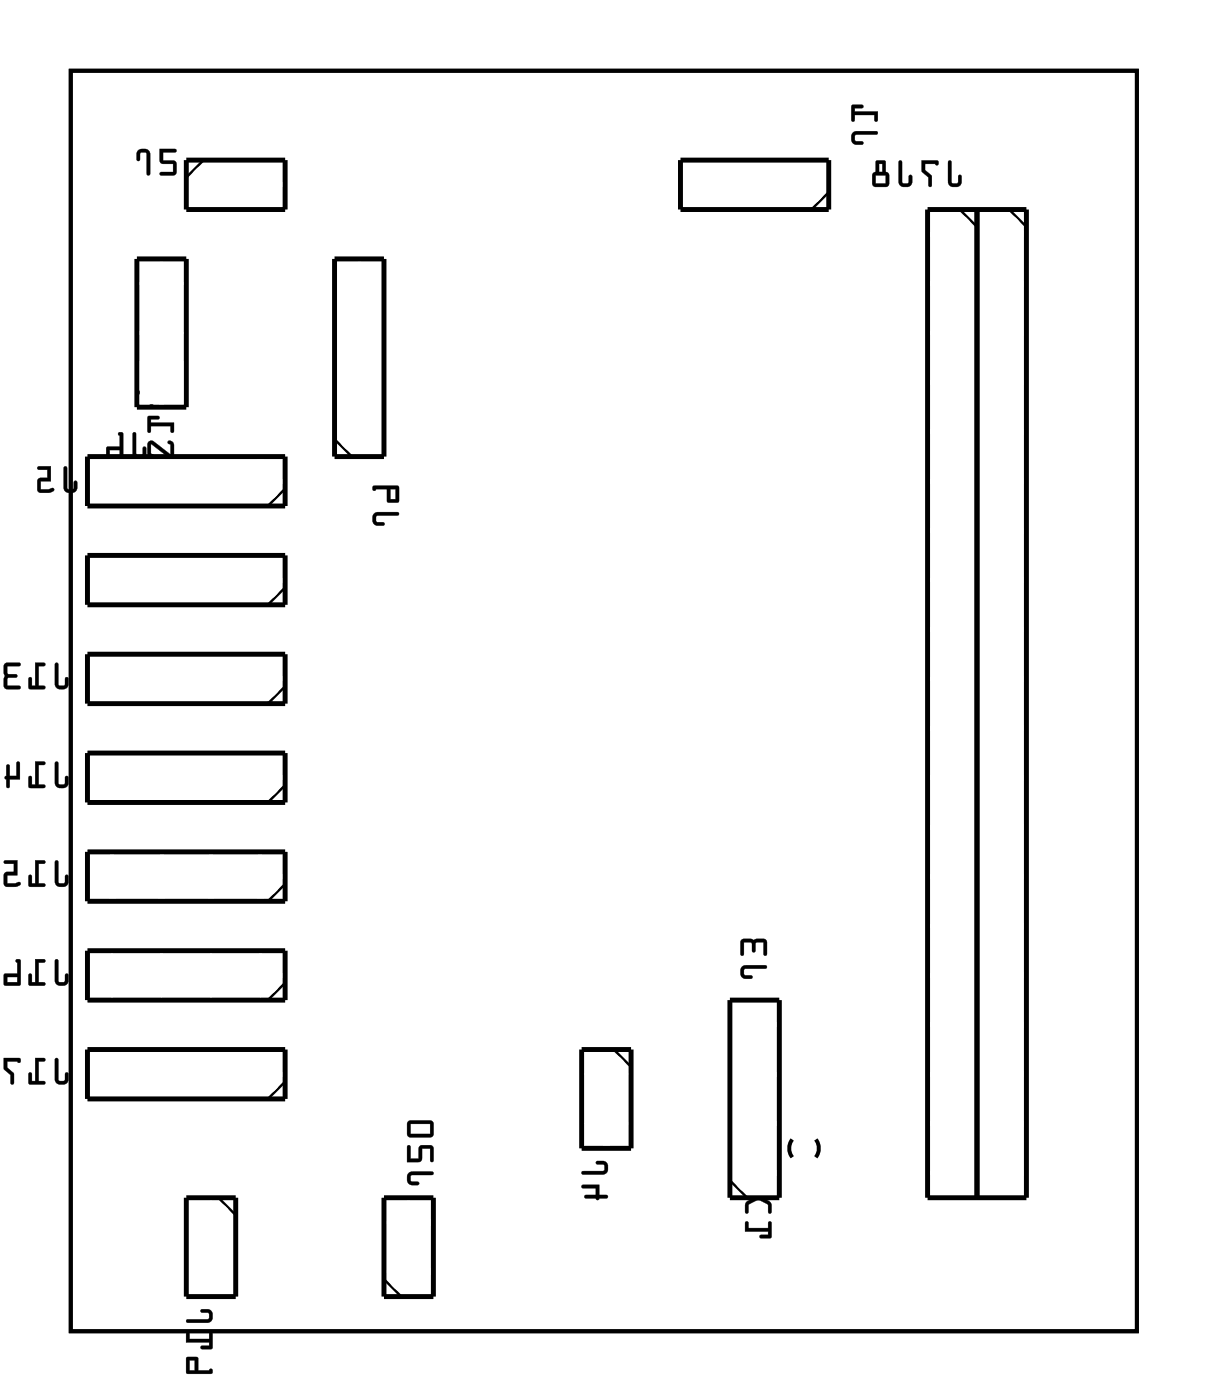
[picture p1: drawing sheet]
<svg xmlns="http://www.w3.org/2000/svg" width="62mm" height="72mm" viewBox="0 0 62 72" stroke-linecap="round" stroke-linejoin="round" font-family="sans-serif">
<path d="M3.6 3.6h54.8v64.8h-54.8zM40.7 58.6a.73 .73 0 0 0 0 .9M41.9 58.6a.73 .73 0 0 1 0 .9" fill="none" stroke="#000" stroke-width=".2"/>
<g fill="#000">
<path d="M7.1 7.7l-.1 .5a.1 .1 0 0 0 .1 .1 .1 .1 0 0 0 .1-.1v-.3h.3v1a.1 .1 0 0 0 .1 .1 .1 .1 0 0 0 .1-.1v-1.1l-.2-.2zM7.1 7.7h.4l.2 .1v1.2l-.2-.1v-1h-.3v.3l-.1 .1-.1-.4zM8.2 7.6l.1 .8h.6v.4h-.6a.1 .1 0 0 0-.1 .1 .1 .1 0 0 0 .1 .1h.6l.2-.1-.1-.6h-.6v-.5h.6a.1 .1 0 0 0 .1-.1 .1 .1 0 0 0-.1-.1zM8.2 7.7h.9l-.1 .1h-.6v.5h.5l.2 .1v.4l-.1 .2h-.8l.1-.1h.6v-.5h-.6z"/>
<path d="M7.1 7.7l-.1 .2 .1 .4 .1-.1v-.3h.3v1l.2 .1v-1.2l-.2-.1zM8.2 7.7l.1 .7h.6v.4h-.6l-.1 .2h.8l.1-.2v-.4l-.2-.1h-.5v-.5h.6l.1-.1z"/>
<path d="M43.8 6.8v.5l.2 .1h.3h.1l-.1-.1-.3-.1v-.3h1l.1-.1-.1-.1h-1zM43.8 5.4v.8h.1v-.3h1v.3h.2v-.5h-1.2v-.1h.4l.1-.2z"/>
<path d="M43.8 6.8l-.1 .2 .1 .4h.5a.1 .1 0 0 0 .1 0 .1 .1 0 0 0-.1-.1l-.3-.1v-.2l1-.1a.1 .1 0 0 0 .1-.1 .1 .1 0 0 0-.1-.1h-1zM43.8 6.8h.2h1h.1l-.1 .1h-1v.3l.4 .2h-.1h-.3l-.2-.1zM43.8 5.4l-.1 .8a.1 .1 0 0 0 .1 .1 .1 .1 0 0 0 .1-.1v-.3h1v.3a.1 .1 0 0 0 .1 .1 .1 .1 0 0 0 .1-.1v-.5h-1.2v-.1h.4a.1 .1 0 0 0 .1-.1 .1 .1 0 0 0-.1-.1zM43.8 5.4h.6l-.1 .1-.4 .1v.1h1.2v.5h-.1v-.3h-1.1v.3h-.1z"/>
<path d="M46.2 8.3v1a.36 .36 0 0 0 .3 .3 .36 .36 0 0 0 .4-.3v-.3h-.1h-.1v.4h-.3v-1.1zM45 8.3v.5l-.2 .2v.5l.2 .1h.6l.1-.2v-.4l-.2-.2v-.5zM45 9h.5v.4h-.5zM45.2 8.4h.2v.4h-.2z"/>
<path d="M46.2 8.3v1a.37 .37 0 0 0 .3 .3 .37 .37 0 0 0 .4-.3v-.2a.1 .1 0 0 0-.1-.1 .1 .1 0 0 0-.1 .1v.3h-.3v-1.1zM46.2 8.3h.2v1.1h.3l.1-.4h.1v.3a.35 .35 0 0 1-.4 .3 .35 .35 0 0 1-.3-.3zM45 8.3v.5l-.2 .2v.5l.2 .1h.6l.1-.2v-.4l-.2-.2v-.5zM45 8.3h.5v.5l.2 .2v.4l-.1 .2h-.6l-.1-.1-.1-.5 .2-.2zM45 9h.5v.4h-.5zM45 9v.4h.5v-.4zM45.2 8.4h.2v.4h-.2zM45.2 8.4v.4h.2v-.4z"/>
<path d="M48.8 8.3l-.1 1a.36 .36 0 0 0 .4 .3 .36 .36 0 0 0 .3-.3v-.3h-.1l-.1 .4h-.3v-1.1zM47.4 8.2v.6l.3 .3v.5h.1l.1-.6-.4-.3v-.3h.6l.1 .1v-.2z"/>
<path d="M48.7 8.3v1a.37 .37 0 0 0 .4 .3 .37 .37 0 0 0 .3-.3v-.2a.1 .1 0 0 0-.1-.1 .1 .1 0 0 0-.1 .1v.3h-.3v-1.1zM48.8 8.3h.1v1.1h.3l.1-.4h.1v.3a.35 .35 0 0 1-.3 .3 .35 .35 0 0 1-.4-.3zM47.4 8.2v.6l.3 .3v.4a.1 .1 0 0 0 .1 .1 .1 .1 0 0 0 .1-.1v-.5l-.4-.3v-.3h.6l.1 .1v-.2zM47.4 8.2l.8 .1v.2l-.1-.1h-.6v.3l.4 .3-.1 .6h-.1v-.5l-.3-.3z"/>
<path d="M3.6 3.6v64.8h54.8v-64.8zM3.6 3.6h54.8v64.8h-54.8z"/>
<path d="M2.8 34.1v1.1a.36 .36 0 0 0 .4 .2 .36 .36 0 0 0 .3-.2v-.3l-.1-.1-.1 .1v.3h-.3v-1zM1.8 34.1v1.2h-.2v-.4l-.1-.1v.6h.8v-.1h-.3v-1.1h.3v-.1zM.2 34.1v1.2l.2 .1h.6v-.1h-.6v-.4l.4-.1 .1-.1h-.1l-.4-.1v-.4h.6l.1-.1z"/>
<path d="M2.8 34.1v1.1a.37 .37 0 0 0 .4 .2 .37 .37 0 0 0 .3-.2v-.3a.1 .1 0 0 0-.1-.1 .1 .1 0 0 0-.1 .1v.3h-.3v-1zM2.9 34.1l.1 .1v1h.3l.1-.4 .1 .1v.3a.35 .35 0 0 1-.3 .2 .35 .35 0 0 1-.4-.2zM1.8 34.1v1.2h-.2v-.4a.1 .1 0 0 0 0-.1 .1 .1 0 0 0-.1 .1v.5h.7a.1 .1 0 0 0 .1-.1 .1 .1 0 0 0-.1-.1l-.2 .1v-1.1l.2 .1a.1 .1 0 0 0 .1-.1 .1 .1 0 0 0-.1-.1zM1.8 34.1h.5v.1h-.3v1.1h.3v.1h-.8v-.6l.1 .1v.4h.2zM.2 34.1v1.2l.2 .1h.6a.1 .1 0 0 0 .1-.1 .1 .1 0 0 0-.1-.1l-.6 .1v-.4l.4-.1a.1 .1 0 0 0 .1-.1 .1 .1 0 0 0-.1 0l-.4-.1v-.4l.6 .1a.1 .1 0 0 0 .1-.1 .1 .1 0 0 0-.1-.1zM.3 34.1h.7v.1h-.6v.4l.4 .1h.1l-.1 .1-.4 .1v.4h.6v.1h-.6l-.2-.1z"/>
<path d="M3.3 24v1.1a.36 .36 0 0 0 .3 .2 .36 .36 0 0 0 .4-.2v-.3l-.1-.1-.1 .1v.3h-.3l-.1-1zM1.9 24l.1 .1h.4v.5h-.4l-.1 .6 .2 .1h.4a.15 .15 0 0 0 .2 0 .15 .15 0 0 0 0-.2l-.6 .1v-.5h.5v-.7z"/>
<path d="M3.3 24v1.1a.37 .37 0 0 0 .3 .3 .37 .37 0 0 0 .4-.3v-.3a.1 .1 0 0 0-.1-.1 .1 .1 0 0 0-.1 .1v.3h-.3v-1zM3.3 24l.1 .1v1h.4l.1-.4 .1 .1v.3a.35 .35 0 0 1-.4 .2 .35 .35 0 0 1-.3-.2zM1.9 24l.1 .1h.4v.5h-.4l-.1 .6 .2 .1h.6a.11 .11 0 0 0 .1-.2 .1 .1 0 0 0-.1 0l-.6 .1v-.5h.5v-.7zM1.9 24h.7v.7h-.5v.5l.6-.1h.1l-.1 .1-.6 .1-.2-.1 .1-.6h.4v-.5h-.4z"/>
<path d="M6.8 22.2v1.1a.36 .36 0 0 0 .4 .3 .36 .36 0 0 0 .3-.3v-.3h-.1h-.1v.4l-.3-.1v-1zM6.1 22.2l.1 .8h-.7v.6l.8-.1v-1.2v-.1zM5.6 23.1h.6v.3h-.6z"/>
<path d="M6.8 22.2v1.1a.37 .37 0 0 0 .4 .3 .37 .37 0 0 0 .3-.3v-.3a.1 .1 0 0 0-.1-.1 .1 .1 0 0 0-.1 .1v.4h-.3v-1.1zM6.9 22.3h.1v1.1h.3l.1-.4h.1v.3a.35 .35 0 0 1-.3 .3 .35 .35 0 0 1-.4-.3zM6.1 22.2l.1 .8h-.7v.6l.8-.1v-1.2v-.1zM6.1 22.3h.2v1.2l-.8 .1v-.6h.7zM5.6 23.1h.6v.3h-.6zM5.6 23.1v.3h.6v-.3z"/>
<path d="M7.6 22.7v.6l.1 .2 .2-.1-.1-.1v-.5l.9 .7 .2-.1v-.5l-.1-.2h-.2l.2 .2-.1 .4-.9-.6zM7.6 21.4v.8h.1l.1-.3h1v.3h.1v-.5h-1.1v-.1h.3l.1-.2z"/>
<path d="M7.6 22.7v.7l.2 .1a.13 .13 0 0 0 .1-.1 .13 .13 0 0 0-.1-.1v-.5l.8 .7a.22 .22 0 0 0 .4-.2l-.1-.5-.2-.2a.13 .13 0 0 0-.1 .2 .13 .13 0 0 0 .2 .1l-.1 .4-.8-.6zM7.6 22.7h.2l.9 .7 .1-.5-.2-.2h.2l.1 .1v.5a.2 .2 0 0 1-.3 .2l-.8-.7-.1 .5 .2 .2-.2-.1-.1-.1zM7.6 21.4v.8a.1 .1 0 0 0 .1 .1 .1 .1 0 0 0 .1-.1v-.3h1v.3a.1 .1 0 0 0 .1 .1 .1 .1 0 0 0 .1-.1v-.5h-1.2v-.1h.3a.1 .1 0 0 0 .1-.1 .1 .1 0 0 0-.1-.1zM7.6 21.4h.6l-.1 .1h-.4v.2h1.2v.5h-.1v-.3h-1.1v.3h-.1z"/>
<path d="M19.2 26.4v.5l.2 .1h.3l.1-.1h-.1l-.4-.1 .1-.3h1l.1-.1-.1-.1h-1zM19.2 25v.2l.1-.1h.6v.7h.6v-.8zM20.1 25.1h.2v.6h-.2z"/>
<path d="M19.2 26.4l-.1 .2 .1 .3 .5 .1a.1 .1 0 0 0 .1-.1 .1 .1 0 0 0-.1-.1h-.3v-.3h1a.1 .1 0 0 0 .1-.1 .1 .1 0 0 0-.1-.1h-1zM19.2 26.4l.2-.1h1l.1 .1-.1 .1h-1l-.1 .3 .5 .1-.1 .1h-.3l-.2-.1zM19.2 25l-.1 .1a.09 .09 0 0 0 .1 .1 .09 .09 0 0 0 .1-.1h.6v.7h.6v-.8zM19.2 25h1.3v.8h-.6v-.7h-.6l-.1 .1zM20.1 25.1h.2v.6h-.2zM20.1 25.1v.6h.2v-.6z"/>
<path d="M2.8 49.3v1.1a.36 .36 0 0 0 .4 .3 .36 .36 0 0 0 .3-.3v-.3l-.1-.1-.1 .1v.4l-.3-.1v-1zM1.8 49.3v1.2h-.2v-.4h-.1v.5l.8 .1v-.2h-.3v-1h.3v-.1zM.8 49.3l.1 .7-.7 .1v.6l.9-.1v-1.2l-.1-.1zM.4 50.2h.5v.3h-.5z"/>
<path d="M2.8 44.3v1a.36 .36 0 0 0 .4 .3 .36 .36 0 0 0 .3-.3v-.3h-.1h-.1v.4h-.3v-1.1zM1.8 44.2v1.2h-.2v-.4h-.1v.5l.8 .1v-.2h-.3v-1h.3v-.1zM.2 44.3v.1h.5v.4l-.5 .1v.6l.2 .1h.4a.15 .15 0 0 0 .2 0 .16 .16 0 0 0-.1-.3l-.5 .1v-.4h.5v-.8z"/>
<path d="M2.8 54.4v1.1a.36 .36 0 0 0 .4 .3 .36 .36 0 0 0 .3-.3v-.3l-.1-.1-.1 .1v.3h-.3v-1zM1.8 54.4v1.2h-.2v-.4l-.1-.1v.6h.8v-.1h-.3v-1h.3v-.2zM.2 54.4v.6l.3 .3v.4h.2v-.5l-.3-.3v-.3h.5h.1l.1-.2z"/>
<path d="M2.8 39.2v1a.36 .36 0 0 0 .4 .3 .36 .36 0 0 0 .3-.3v-.3h-.1h-.1v.4h-.3v-1.1zM1.8 39.1v1.2h-.2v-.4h-.1v.6h.8v-.2h-.3v-1h.3v-.1zM.4 39.3l-.1 .6-.1 .1 .2 .5h.1v-.4h.5v-.9h-.1l-.1 .7h-.3v-.6z"/>
<path d="M2.8 49.3v1.1a.37 .37 0 0 0 .4 .3 .37 .37 0 0 0 .3-.3v-.3a.1 .1 0 0 0-.1-.1 .1 .1 0 0 0-.1 .1v.4h-.3v-1.1zM2.9 49.3l.1 .1v1l.3 .1 .1-.4h.1v.3a.35 .35 0 0 1-.3 .3 .35 .35 0 0 1-.4-.3zM1.8 49.3v1.2h-.2v-.4a.1 .1 0 0 0 0-.1 .1 .1 0 0 0-.1 .1v.5l.7 .1a.1 .1 0 0 0 .1-.1 .1 .1 0 0 0-.1-.1h-.2v-1h.2a.1 .1 0 0 0 .1-.1 .1 .1 0 0 0-.1-.1zM1.8 49.3l.5 .1v.1h-.3v1h.3v.2l-.8-.1v-.5h.1v.4h.2zM.8 49.3l.1 .7-.7 .1v.6l.9-.1v-1.2l-.1-.1zM.8 49.3l.3 .1-.1 1.2-.7 .1-.1-.6h.7zM.4 50.2h.5v.3h-.5zM.4 50.2v.3h.5v-.3z"/>
<path d="M2.8 44.2v1.1a.37 .37 0 0 0 .4 .3 .37 .37 0 0 0 .3-.3v-.2a.1 .1 0 0 0-.1-.1 .1 .1 0 0 0-.1 .1v.3h-.3v-1.1zM2.9 44.3h.1v1.1h.3l.1-.4h.1v.3a.35 .35 0 0 1-.3 .3 .35 .35 0 0 1-.4-.3zM1.8 44.2v1.2h-.2v-.3a.1 .1 0 0 0 0-.1 .1 .1 0 0 0-.1 .1v.5h.7a.1 .1 0 0 0 .1-.1 .1 .1 0 0 0-.1-.1h-.2v-1h.2a.1 .1 0 0 0 .1-.1 .1 .1 0 0 0-.1-.1zM1.8 44.2l.5 .1v.1h-.3v1h.3v.2l-.8-.1v-.5h.1v.4h.2zM.2 44.2v.2h.5v.4l-.5 .1v.6l.2 .1 .6-.1a.1 .1 0 0 0 .1-.1 .11 .11 0 0 0-.2-.1l-.5 .1v-.4h.5v-.8zM.2 44.3l.7-.1v.8h-.5v.4l.6-.1v.1v.1l-.6 .1-.2-.1 .1-.6 .4-.1v-.4h-.4z"/>
<path d="M2.8 54.4v1.1a.37 .37 0 0 0 .4 .3 .37 .37 0 0 0 .3-.3v-.3a.1 .1 0 0 0-.1-.1 .1 .1 0 0 0-.1 .1v.3h-.3v-1zM2.9 54.4l.1 .1v1l.3 .1 .1-.5 .1 .1v.3a.35 .35 0 0 1-.3 .3 .35 .35 0 0 1-.4-.3zM1.8 54.4v1.2h-.2v-.4a.1 .1 0 0 0 0-.1 .1 .1 0 0 0-.1 .1v.5l.7 .1a.1 .1 0 0 0 .1-.1 .1 .1 0 0 0-.1-.1h-.2v-1h.2a.1 .1 0 0 0 .1-.1 .1 .1 0 0 0-.1-.1zM1.8 54.4h.5v.1l-.3 .1v1h.3v.1h-.8v-.6l.1 .1v.4h.2zM.2 54.4v.6l.3 .3v.4a.1 .1 0 0 0 .1 .1 .1 .1 0 0 0 .1-.1v-.5l-.3-.3v-.3h.5h.1l.1-.2zM.2 54.4h.8v.2h-.1h-.5v.3l.3 .3v.5h-.1l-.1-.4-.3-.3z"/>
<path d="M2.8 39.2v1a.37 .37 0 0 0 .4 .3 .37 .37 0 0 0 .3-.3v-.2a.1 .1 0 0 0-.1-.1 .1 .1 0 0 0-.1 .1v.3h-.3v-1.1zM2.9 39.2h.1v1.1h.3l.1-.4h.1v.3a.35 .35 0 0 1-.3 .3 .35 .35 0 0 1-.4-.3zM1.8 39.1v1.2h-.2v-.3a.1 .1 0 0 0 0-.1 .1 .1 0 0 0-.1 .1v.5h.7a.1 .1 0 0 0 .1-.1 .1 .1 0 0 0-.1-.1h-.2v-1h.2a.1 .1 0 0 0 .1-.1 .1 .1 0 0 0-.1-.1zM1.8 39.1l.5 .1v.1h-.3v1h.3v.2h-.8v-.6h.1v.4h.2zM.3 39.3v.6a.09 .09 0 0 0-.1 .1 .09 .09 0 0 0 .1 .1v.3a.1 .1 0 0 0 .1 .1 .1 .1 0 0 0 .1-.1v-.3h.5v-.9a.1 .1 0 0 0-.1-.1 .1 .1 0 0 0-.1 .1v.7h-.3v-.6zM.4 39.3l.1 .1v.5h.4v-.7h.1v.9h-.5v.3l-.1 .1-.2-.5 .1-.1z"/>
<path d="M29.9 60.2l.1 .2h1a.36 .36 0 0 0 .3-.4 .36 .36 0 0 0-.3-.3h-.3l-.1 .1h.1l.3 .1v.3zM29.9 60.9v.2h.7v.3h-.5v.2h.5l.1 .1 .1-.1 .4-.1v-.1h-.4v-.5z"/>
<path d="M29.9 60.2l.1 .2h1a.37 .37 0 0 0 .3-.4 .37 .37 0 0 0-.3-.3h-.3a.1 .1 0 0 0-.1 .1 .1 .1 0 0 0 .1 .1h.3v.3zM29.9 60.2h1.1l.1-.3-.5-.1 .1-.1h.3a.35 .35 0 0 1 .2 .3 .35 .35 0 0 1-.2 .4h-1zM29.9 60.9v.2h.7v.3h-.5a.1 .1 0 0 0-.1 .1 .1 .1 0 0 0 .1 .1h.5a.09 .09 0 0 0 .1 .1 .09 .09 0 0 0 .1-.1h.4a.1 .1 0 0 0 .1-.1 .1 .1 0 0 0-.1-.1h-.4v-.5zM29.9 60.9h.9v.5h.4v.1l-.4 .1-.1 .1-.1-.1h-.5v-.2h.5v-.3h-.7z"/>
<path d="M38.1 49.7v.5l.2 .1h.3l.1-.1-.1-.1h-.3v-.3h1l.1-.1-.1-.1h-1zM38.1 48.3v.8l.1-.1v-.6l.4 .1 .1 .4v.1l.1-.1 .1-.4 .3-.1 .1 .7h.1v-.7l-.1-.1z"/>
<path d="M38.1 49.7l-.1 .2 .1 .3 .5 .1a.1 .1 0 0 0 .1-.1 .1 .1 0 0 0-.1-.1h-.3v-.3h1a.1 .1 0 0 0 .1-.1 .1 .1 0 0 0-.1-.1h-1zM38.1 49.7l.2-.1h1l.1 .1-.1 .1h-1v.3l.4 .1-.1 .1h-.3l-.2-.2zM38.1 48.3l-.1 .7a.1 .1 0 0 0 .1 .1 .1 .1 0 0 0 .1-.1v-.6l.4 .1v.4a.1 .1 0 0 0 .1 .1 .1 .1 0 0 0 .1-.1l.1-.4 .3-.1v.6a.1 .1 0 0 0 .1 .1 .1 .1 0 0 0 .1-.1v-.6l-.1-.1zM38.1 48.3h1.2l.1 .1v.7h-.1v-.7l-.5 .1v.4h-.1l-.1-.4-.4-.1v.6l-.1 .1z"/>
<path d="M9.6 67.8l.1 .2h1a.36 .36 0 0 0 .2-.4 .36 .36 0 0 0-.2-.3h-.3l-.1 .1 .1 .1h.3v.3zM9.6 68.5v.5h1.2v.2h-.4l-.1 .1h.6v-.8h-.1v.3h-1.1v-.3zM9.6 69.8v.8h1.3l-.1-.2h-.6l-.1-.6zM9.7 69.9h.3v.5h-.3z"/>
<path d="M9.6 67.8l.1 .2h1a.37 .37 0 0 0 .2-.4 .37 .37 0 0 0-.2-.3h-.3a.1 .1 0 0 0-.1 .1 .1 .1 0 0 0 .1 .1h.3v.3zM9.6 67.9l1.1-.1v-.3l-.4-.1 .1-.1h.3a.35 .35 0 0 1 .2 .3 .35 .35 0 0 1-.2 .4h-1zM9.6 68.5v.5h1.2v.2h-.4a.1 .1 0 0 0-.1 .1 .1 .1 0 0 0 .1 .1l.5-.1v-.7a.1 .1 0 0 0-.1-.1 .1 .1 0 0 0-.1 .1l.1 .2h-1.1v-.3zM9.6 68.5h.1v.3h1.1v-.3h.1v.8h-.6l.1-.1h.4v-.2h-1.2zM9.6 69.8v.8h1.2l.1-.2a.09 .09 0 0 0-.1 0h-.6l-.1-.6zM9.6 69.8h.5l.1 .7h.6v-.1l.1 .2h-1.3zM9.7 69.9h.3v.5h-.3zM9.7 69.9v.6h.3v-.6z"/>
<path d="M21 60.3l-.1 .5 .3 .1h.3v-.1l-.4-.1 .1-.3h1l.1-.1-.1-.1h-1zM20.9 58.9v.8h.7l.1-.7h.4v.7h.2v-.7l-.1-.1h-.6l-.1 .7h-.4v-.7zM21 57.7l-.1 .6 .1 .2h1.1l.2-.1v-.6l-.1-.2zM21.1 57.8h1v.5h-1z"/>
<path d="M21 60.3l-.1 .2 .1 .3 .5 .1a.1 .1 0 0 0 .1-.1 .1 .1 0 0 0-.1-.1h-.4v-.3h1.1a.1 .1 0 0 0 .1-.1 .1 .1 0 0 0-.1-.1h-1zM21 60.3l.2-.1h1l.1 .1-.1 .1h-1l-.1 .3 .4 .1v.1h-.3l-.2-.1zM20.9 58.9v.8h.7l.1-.7h.4v.6a.1 .1 0 0 0 .1 .1 .1 .1 0 0 0 .1-.1v-.6l-.1-.1h-.6l-.1 .7h-.4v-.7zM21 58.9h.1v.7h.4l.1-.7h.6l.1 .1v.7h-.2v-.7h-.4l-.1 .7h-.7zM21 57.6l-.1 .7 .1 .2h1.1l.2-.1v-.6l-.1-.2zM21 57.7l1.2-.1 .1 .2v.6l-.2 .1-1.1-.1-.1-.1zM21.1 57.8h1v.5h-1zM21.1 57.8v.5h1v-.5z"/>
<path d="M38.4 61.8l-.1 .2v.4l.2-.1v-.4l.5-.2 .5 .2v.4l.1 .1 .1-.1a.6 .6 0 0 0-.6-.8l-.3 .1zM38.3 62.8v.5h1.2v.2h-.4l-.1 .1h.7l-.1-.8h-.1v.3h-1v-.3z"/>
<path d="M38.4 61.8l-.1 .5a.1 .1 0 0 0 .1 .1 .1 .1 0 0 0 .1-.1v-.4l.5-.2 .5 .2v.4a.1 .1 0 0 0 .1 .1 .1 .1 0 0 0 .1-.1l-.1-.5-.4-.3h-.3zM38.4 61.8l.4-.2a.83 .83 0 0 1 .8 .3v.4v.1l-.1-.1v-.4l-.4-.2h-.2l-.4 .2v.4l-.1 .1-.1-.1v-.3zM38.3 62.8v.5h1.2v.2h-.4a.1 .1 0 0 0-.1 .1 .1 .1 0 0 0 .1 .1l.5-.1 .1-.7a.1 .1 0 0 0-.1-.1 .1 .1 0 0 0-.1 .1v.2h-1v-.3zM38.3 62.8h.2v.3h1v-.3h.1v.8h-.6l.1-.1h.4v-.2h-1.2z"/>
</g>
<g fill="none" stroke="#000" stroke-width=".25">
<path d="M7 13.3h2.6v7.6h-2.6zM9.6 8.2h5.1v2.6h-5.1zM17.2 13.3h2.5v10.2h-2.5zM35 8.2h7.6v2.6h-7.6zM47.7 10.8h5.1v50.8h-5.1zM50.2 10.8v50.8M4.5 28.6h10.2v2.5h-10.2zM4.5 23.5h10.2v2.5h-10.2zM4.5 33.6h10.2v2.6h-10.2zM4.5 38.7h10.2v2.6h-10.2zM4.5 43.8h10.2v2.5h-10.2zM4.5 48.9h10.2v2.5h-10.2z"/>
<path d="M4.5 54h10.2v2.5h-10.2zM29.9 54h2.5v5h-2.5zM37.5 51.4h2.6v10.2h-2.6zM9.6 61.6h2.5v5.1h-2.5zM19.7 61.6h2.6v5.1h-2.6z"/>
</g>
<g fill="none" stroke="#000" stroke-width=".13">
<path d="M10.5 8.2l-.9 .9M42.6 9.9l-.9 .9M49.3 10.8l.9 .9M51.9 10.8l.9 .9M7 20l.9 .9M14.7 30.2l-.9 .9M14.7 35.3l-.9 .9M14.7 25.1l-.9 .9M17.2 22.6l.9 .9M14.7 55.6l-.9 .9M14.7 50.5l-.9 .9M14.7 45.4l-.9 .9"/>
<path d="M14.7 40.4l-.9 .9M31.5 54l.9 .8M11.2 61.6l.9 .9M19.7 65.8l.9 .9M37.5 60.7l.9 .9"/>
</g>
<circle cx="41.3" cy="57.8" r=".64" fill="#fff"/>
<circle cx="41.3" cy="57.8" r=".64" fill="none" stroke="#fff" stroke-width=".76" stroke-linecap="butt"/>
<circle cx="41.3" cy="60.3" r=".64" fill="#fff"/>
<circle cx="41.3" cy="60.3" r=".64" fill="none" stroke="#fff" stroke-width=".76" stroke-linecap="butt"/>
<circle cx="13.4" cy="29.8" r=".74" fill="#fff"/>
<circle cx="13.4" cy="29.8" r=".74" fill="none" stroke="#fff" stroke-width=".76" stroke-linecap="butt"/>
<circle cx="10.8" cy="29.8" r=".74" fill="#fff"/>
<circle cx="10.8" cy="29.8" r=".74" fill="none" stroke="#fff" stroke-width=".76" stroke-linecap="butt"/>
<circle cx="8.3" cy="29.8" r=".74" fill="#fff"/>
<circle cx="8.3" cy="29.8" r=".74" fill="none" stroke="#fff" stroke-width=".76" stroke-linecap="butt"/>
<circle cx="5.8" cy="29.8" r=".74" fill="#fff"/>
<circle cx="5.8" cy="29.8" r=".74" fill="none" stroke="#fff" stroke-width=".76" stroke-linecap="butt"/>
<circle cx="21" cy="65.4" r=".74" fill="#fff"/>
<circle cx="21" cy="65.4" r=".74" fill="none" stroke="#fff" stroke-width=".76" stroke-linecap="butt"/>
<circle cx="21" cy="62.8" r=".74" fill="#fff"/>
<circle cx="21" cy="62.8" r=".74" fill="none" stroke="#fff" stroke-width=".76" stroke-linecap="butt"/>
<circle cx="10.8" cy="62.8" r=".74" fill="#fff"/>
<circle cx="10.8" cy="62.8" r=".74" fill="none" stroke="#fff" stroke-width=".76" stroke-linecap="butt"/>
<circle cx="10.8" cy="65.4" r=".74" fill="#fff"/>
<circle cx="10.8" cy="65.4" r=".74" fill="none" stroke="#fff" stroke-width=".76" stroke-linecap="butt"/>
<circle cx="13.4" cy="55.2" r=".74" fill="#fff"/>
<circle cx="13.4" cy="55.2" r=".74" fill="none" stroke="#fff" stroke-width=".76" stroke-linecap="butt"/>
<circle cx="10.8" cy="55.2" r=".74" fill="#fff"/>
<circle cx="10.8" cy="55.2" r=".74" fill="none" stroke="#fff" stroke-width=".76" stroke-linecap="butt"/>
<circle cx="8.3" cy="55.2" r=".74" fill="#fff"/>
<circle cx="8.3" cy="55.2" r=".74" fill="none" stroke="#fff" stroke-width=".76" stroke-linecap="butt"/>
<circle cx="5.8" cy="55.2" r=".74" fill="#fff"/>
<circle cx="5.8" cy="55.2" r=".74" fill="none" stroke="#fff" stroke-width=".76" stroke-linecap="butt"/>
<circle cx="13.4" cy="50.1" r=".74" fill="#fff"/>
<circle cx="13.4" cy="50.1" r=".74" fill="none" stroke="#fff" stroke-width=".76" stroke-linecap="butt"/>
<circle cx="10.8" cy="50.1" r=".74" fill="#fff"/>
<circle cx="10.8" cy="50.1" r=".74" fill="none" stroke="#fff" stroke-width=".76" stroke-linecap="butt"/>
<circle cx="8.3" cy="50.1" r=".74" fill="#fff"/>
<circle cx="8.3" cy="50.1" r=".74" fill="none" stroke="#fff" stroke-width=".76" stroke-linecap="butt"/>
<circle cx="5.8" cy="50.1" r=".74" fill="#fff"/>
<circle cx="5.8" cy="50.1" r=".74" fill="none" stroke="#fff" stroke-width=".76" stroke-linecap="butt"/>
<circle cx="13.4" cy="45.1" r=".74" fill="#fff"/>
<circle cx="13.4" cy="45.1" r=".74" fill="none" stroke="#fff" stroke-width=".76" stroke-linecap="butt"/>
<circle cx="10.8" cy="45.1" r=".74" fill="#fff"/>
<circle cx="10.8" cy="45.1" r=".74" fill="none" stroke="#fff" stroke-width=".76" stroke-linecap="butt"/>
<circle cx="8.3" cy="45.1" r=".74" fill="#fff"/>
<circle cx="8.3" cy="45.1" r=".74" fill="none" stroke="#fff" stroke-width=".76" stroke-linecap="butt"/>
<circle cx="5.8" cy="45.1" r=".74" fill="#fff"/>
<circle cx="5.8" cy="45.1" r=".74" fill="none" stroke="#fff" stroke-width=".76" stroke-linecap="butt"/>
<circle cx="13.4" cy="40" r=".74" fill="#fff"/>
<circle cx="13.4" cy="40" r=".74" fill="none" stroke="#fff" stroke-width=".76" stroke-linecap="butt"/>
<circle cx="10.8" cy="40" r=".74" fill="#fff"/>
<circle cx="10.8" cy="40" r=".74" fill="none" stroke="#fff" stroke-width=".76" stroke-linecap="butt"/>
<circle cx="8.3" cy="40" r=".74" fill="#fff"/>
<circle cx="8.3" cy="40" r=".74" fill="none" stroke="#fff" stroke-width=".76" stroke-linecap="butt"/>
<circle cx="5.8" cy="40" r=".74" fill="#fff"/>
<circle cx="5.8" cy="40" r=".74" fill="none" stroke="#fff" stroke-width=".76" stroke-linecap="butt"/>
<circle cx="13.4" cy="34.9" r=".74" fill="#fff"/>
<circle cx="13.4" cy="34.9" r=".74" fill="none" stroke="#fff" stroke-width=".76" stroke-linecap="butt"/>
<circle cx="10.8" cy="34.9" r=".74" fill="#fff"/>
<circle cx="10.8" cy="34.9" r=".74" fill="none" stroke="#fff" stroke-width=".76" stroke-linecap="butt"/>
<circle cx="8.3" cy="34.9" r=".74" fill="#fff"/>
<circle cx="8.3" cy="34.9" r=".74" fill="none" stroke="#fff" stroke-width=".76" stroke-linecap="butt"/>
<circle cx="5.8" cy="34.9" r=".74" fill="#fff"/>
<circle cx="5.8" cy="34.9" r=".74" fill="none" stroke="#fff" stroke-width=".76" stroke-linecap="butt"/>
<circle cx="18.5" cy="22.2" r=".74" fill="#fff"/>
<circle cx="18.5" cy="22.2" r=".74" fill="none" stroke="#fff" stroke-width=".76" stroke-linecap="butt"/>
<circle cx="18.5" cy="19.7" r=".74" fill="#fff"/>
<circle cx="18.5" cy="19.7" r=".74" fill="none" stroke="#fff" stroke-width=".76" stroke-linecap="butt"/>
<circle cx="18.5" cy="17.1" r=".74" fill="#fff"/>
<circle cx="18.5" cy="17.1" r=".74" fill="none" stroke="#fff" stroke-width=".76" stroke-linecap="butt"/>
<circle cx="18.5" cy="14.6" r=".74" fill="#fff"/>
<circle cx="18.5" cy="14.6" r=".74" fill="none" stroke="#fff" stroke-width=".76" stroke-linecap="butt"/>
<circle cx="48.9" cy="12" r=".74" fill="#fff"/>
<circle cx="48.9" cy="12" r=".74" fill="none" stroke="#fff" stroke-width=".76" stroke-linecap="butt"/>
<circle cx="48.9" cy="14.6" r=".74" fill="#fff"/>
<circle cx="48.9" cy="14.6" r=".74" fill="none" stroke="#fff" stroke-width=".76" stroke-linecap="butt"/>
<circle cx="48.9" cy="17.1" r=".74" fill="#fff"/>
<circle cx="48.9" cy="17.1" r=".74" fill="none" stroke="#fff" stroke-width=".76" stroke-linecap="butt"/>
<circle cx="48.9" cy="19.7" r=".74" fill="#fff"/>
<circle cx="48.9" cy="19.7" r=".74" fill="none" stroke="#fff" stroke-width=".76" stroke-linecap="butt"/>
<circle cx="48.9" cy="22.2" r=".74" fill="#fff"/>
<circle cx="48.9" cy="22.2" r=".74" fill="none" stroke="#fff" stroke-width=".76" stroke-linecap="butt"/>
<circle cx="48.9" cy="24.7" r=".74" fill="#fff"/>
<circle cx="48.9" cy="24.7" r=".74" fill="none" stroke="#fff" stroke-width=".76" stroke-linecap="butt"/>
<circle cx="48.9" cy="27.3" r=".74" fill="#fff"/>
<circle cx="48.9" cy="27.3" r=".74" fill="none" stroke="#fff" stroke-width=".76" stroke-linecap="butt"/>
<circle cx="48.9" cy="29.8" r=".74" fill="#fff"/>
<circle cx="48.9" cy="29.8" r=".74" fill="none" stroke="#fff" stroke-width=".76" stroke-linecap="butt"/>
<circle cx="48.9" cy="32.4" r=".74" fill="#fff"/>
<circle cx="48.9" cy="32.4" r=".74" fill="none" stroke="#fff" stroke-width=".76" stroke-linecap="butt"/>
<circle cx="48.9" cy="34.9" r=".74" fill="#fff"/>
<circle cx="48.9" cy="34.9" r=".74" fill="none" stroke="#fff" stroke-width=".76" stroke-linecap="butt"/>
<circle cx="48.9" cy="37.4" r=".74" fill="#fff"/>
<circle cx="48.9" cy="37.4" r=".74" fill="none" stroke="#fff" stroke-width=".76" stroke-linecap="butt"/>
<circle cx="48.9" cy="40" r=".74" fill="#fff"/>
<circle cx="48.9" cy="40" r=".74" fill="none" stroke="#fff" stroke-width=".76" stroke-linecap="butt"/>
<circle cx="48.9" cy="42.5" r=".74" fill="#fff"/>
<circle cx="48.9" cy="42.5" r=".74" fill="none" stroke="#fff" stroke-width=".76" stroke-linecap="butt"/>
<circle cx="48.9" cy="45.1" r=".74" fill="#fff"/>
<circle cx="48.9" cy="45.1" r=".74" fill="none" stroke="#fff" stroke-width=".76" stroke-linecap="butt"/>
<circle cx="48.9" cy="47.6" r=".74" fill="#fff"/>
<circle cx="48.9" cy="47.6" r=".74" fill="none" stroke="#fff" stroke-width=".76" stroke-linecap="butt"/>
<circle cx="48.9" cy="50.1" r=".74" fill="#fff"/>
<circle cx="48.9" cy="50.1" r=".74" fill="none" stroke="#fff" stroke-width=".76" stroke-linecap="butt"/>
<circle cx="48.9" cy="52.7" r=".74" fill="#fff"/>
<circle cx="48.9" cy="52.7" r=".74" fill="none" stroke="#fff" stroke-width=".76" stroke-linecap="butt"/>
<circle cx="48.9" cy="55.2" r=".74" fill="#fff"/>
<circle cx="48.9" cy="55.2" r=".74" fill="none" stroke="#fff" stroke-width=".76" stroke-linecap="butt"/>
<circle cx="48.9" cy="57.8" r=".74" fill="#fff"/>
<circle cx="48.9" cy="57.8" r=".74" fill="none" stroke="#fff" stroke-width=".76" stroke-linecap="butt"/>
<circle cx="48.9" cy="60.3" r=".74" fill="#fff"/>
<circle cx="48.9" cy="60.3" r=".74" fill="none" stroke="#fff" stroke-width=".76" stroke-linecap="butt"/>
<circle cx="51.5" cy="12" r=".74" fill="#fff"/>
<circle cx="51.5" cy="12" r=".74" fill="none" stroke="#fff" stroke-width=".76" stroke-linecap="butt"/>
<circle cx="51.5" cy="14.6" r=".74" fill="#fff"/>
<circle cx="51.5" cy="14.6" r=".74" fill="none" stroke="#fff" stroke-width=".76" stroke-linecap="butt"/>
<circle cx="51.5" cy="17.1" r=".74" fill="#fff"/>
<circle cx="51.5" cy="17.1" r=".74" fill="none" stroke="#fff" stroke-width=".76" stroke-linecap="butt"/>
<circle cx="51.5" cy="19.7" r=".74" fill="#fff"/>
<circle cx="51.5" cy="19.7" r=".74" fill="none" stroke="#fff" stroke-width=".76" stroke-linecap="butt"/>
<circle cx="51.5" cy="22.2" r=".74" fill="#fff"/>
<circle cx="51.5" cy="22.2" r=".74" fill="none" stroke="#fff" stroke-width=".76" stroke-linecap="butt"/>
<circle cx="51.5" cy="24.7" r=".74" fill="#fff"/>
<circle cx="51.5" cy="24.7" r=".74" fill="none" stroke="#fff" stroke-width=".76" stroke-linecap="butt"/>
<circle cx="51.5" cy="27.3" r=".74" fill="#fff"/>
<circle cx="51.5" cy="27.3" r=".74" fill="none" stroke="#fff" stroke-width=".76" stroke-linecap="butt"/>
<circle cx="51.5" cy="29.8" r=".74" fill="#fff"/>
<circle cx="51.5" cy="29.8" r=".74" fill="none" stroke="#fff" stroke-width=".76" stroke-linecap="butt"/>
<circle cx="51.5" cy="32.4" r=".74" fill="#fff"/>
<circle cx="51.5" cy="32.4" r=".74" fill="none" stroke="#fff" stroke-width=".76" stroke-linecap="butt"/>
<circle cx="51.5" cy="34.9" r=".74" fill="#fff"/>
<circle cx="51.5" cy="34.9" r=".74" fill="none" stroke="#fff" stroke-width=".76" stroke-linecap="butt"/>
<circle cx="51.5" cy="37.4" r=".74" fill="#fff"/>
<circle cx="51.5" cy="37.4" r=".74" fill="none" stroke="#fff" stroke-width=".76" stroke-linecap="butt"/>
<circle cx="51.5" cy="40" r=".74" fill="#fff"/>
<circle cx="51.5" cy="40" r=".74" fill="none" stroke="#fff" stroke-width=".76" stroke-linecap="butt"/>
<circle cx="51.5" cy="42.5" r=".74" fill="#fff"/>
<circle cx="51.5" cy="42.5" r=".74" fill="none" stroke="#fff" stroke-width=".76" stroke-linecap="butt"/>
<circle cx="51.5" cy="45.1" r=".74" fill="#fff"/>
<circle cx="51.5" cy="45.1" r=".74" fill="none" stroke="#fff" stroke-width=".76" stroke-linecap="butt"/>
<circle cx="51.5" cy="47.6" r=".74" fill="#fff"/>
<circle cx="51.5" cy="47.6" r=".74" fill="none" stroke="#fff" stroke-width=".76" stroke-linecap="butt"/>
<circle cx="51.5" cy="50.1" r=".74" fill="#fff"/>
<circle cx="51.5" cy="50.1" r=".74" fill="none" stroke="#fff" stroke-width=".76" stroke-linecap="butt"/>
<circle cx="51.5" cy="52.7" r=".74" fill="#fff"/>
<circle cx="51.5" cy="52.7" r=".74" fill="none" stroke="#fff" stroke-width=".76" stroke-linecap="butt"/>
<circle cx="51.5" cy="55.2" r=".74" fill="#fff"/>
<circle cx="51.5" cy="55.2" r=".74" fill="none" stroke="#fff" stroke-width=".76" stroke-linecap="butt"/>
<circle cx="51.5" cy="57.8" r=".74" fill="#fff"/>
<circle cx="51.5" cy="57.8" r=".74" fill="none" stroke="#fff" stroke-width=".76" stroke-linecap="butt"/>
<circle cx="51.5" cy="60.3" r=".74" fill="#fff"/>
<circle cx="51.5" cy="60.3" r=".74" fill="none" stroke="#fff" stroke-width=".76" stroke-linecap="butt"/>
<circle cx="13.4" cy="24.7" r=".74" fill="#fff"/>
<circle cx="13.4" cy="24.7" r=".74" fill="none" stroke="#fff" stroke-width=".76" stroke-linecap="butt"/>
<circle cx="10.8" cy="24.7" r=".74" fill="#fff"/>
<circle cx="10.8" cy="24.7" r=".74" fill="none" stroke="#fff" stroke-width=".76" stroke-linecap="butt"/>
<circle cx="8.3" cy="24.7" r=".74" fill="#fff"/>
<circle cx="8.3" cy="24.7" r=".74" fill="none" stroke="#fff" stroke-width=".76" stroke-linecap="butt"/>
<circle cx="5.8" cy="24.7" r=".74" fill="#fff"/>
<circle cx="5.8" cy="24.7" r=".74" fill="none" stroke="#fff" stroke-width=".76" stroke-linecap="butt"/>
<circle cx="31.2" cy="55.2" r=".74" fill="#fff"/>
<circle cx="31.2" cy="55.2" r=".74" fill="none" stroke="#fff" stroke-width=".76" stroke-linecap="butt"/>
<circle cx="31.2" cy="57.8" r=".74" fill="#fff"/>
<circle cx="31.2" cy="57.8" r=".74" fill="none" stroke="#fff" stroke-width=".76" stroke-linecap="butt"/>
<circle cx="38.8" cy="60.3" r=".74" fill="#fff"/>
<circle cx="38.8" cy="60.3" r=".74" fill="none" stroke="#fff" stroke-width=".76" stroke-linecap="butt"/>
<circle cx="38.8" cy="57.8" r=".74" fill="#fff"/>
<circle cx="38.8" cy="57.8" r=".74" fill="none" stroke="#fff" stroke-width=".76" stroke-linecap="butt"/>
<circle cx="38.8" cy="55.2" r=".74" fill="#fff"/>
<circle cx="38.8" cy="55.2" r=".74" fill="none" stroke="#fff" stroke-width=".76" stroke-linecap="butt"/>
<circle cx="38.8" cy="52.7" r=".74" fill="#fff"/>
<circle cx="38.8" cy="52.7" r=".74" fill="none" stroke="#fff" stroke-width=".76" stroke-linecap="butt"/>
<circle cx="10.8" cy="9.5" r=".74" fill="#fff"/>
<circle cx="10.8" cy="9.5" r=".74" fill="none" stroke="#fff" stroke-width=".76" stroke-linecap="butt"/>
<circle cx="13.4" cy="9.5" r=".74" fill="#fff"/>
<circle cx="13.4" cy="9.5" r=".74" fill="none" stroke="#fff" stroke-width=".76" stroke-linecap="butt"/>
<circle cx="41.3" cy="9.5" r=".74" fill="#fff"/>
<circle cx="41.3" cy="9.5" r=".74" fill="none" stroke="#fff" stroke-width=".76" stroke-linecap="butt"/>
<circle cx="38.8" cy="9.5" r=".74" fill="#fff"/>
<circle cx="38.8" cy="9.5" r=".74" fill="none" stroke="#fff" stroke-width=".76" stroke-linecap="butt"/>
<circle cx="36.2" cy="9.5" r=".74" fill="#fff"/>
<circle cx="36.2" cy="9.5" r=".74" fill="none" stroke="#fff" stroke-width=".76" stroke-linecap="butt"/>
<path d="M7.6 18.9h1.4v1.5h-1.4z" fill="#fff"/>
<path d="M7.6 18.9h1.4v1.5h-1.4z" fill="none" stroke="#fff" stroke-width=".76" stroke-linecap="butt"/>
<circle cx="8.3" cy="19.7" r=".74" fill="#fff"/>
<circle cx="8.3" cy="19.7" r=".74" fill="none" stroke="#fff" stroke-width=".76" stroke-linecap="butt"/>
<circle cx="8.3" cy="17.1" r=".74" fill="#fff"/>
<circle cx="8.3" cy="17.1" r=".74" fill="none" stroke="#fff" stroke-width=".76" stroke-linecap="butt"/>
<circle cx="8.3" cy="14.6" r=".74" fill="#fff"/>
<circle cx="8.3" cy="14.6" r=".74" fill="none" stroke="#fff" stroke-width=".76" stroke-linecap="butt"/>
</svg>
